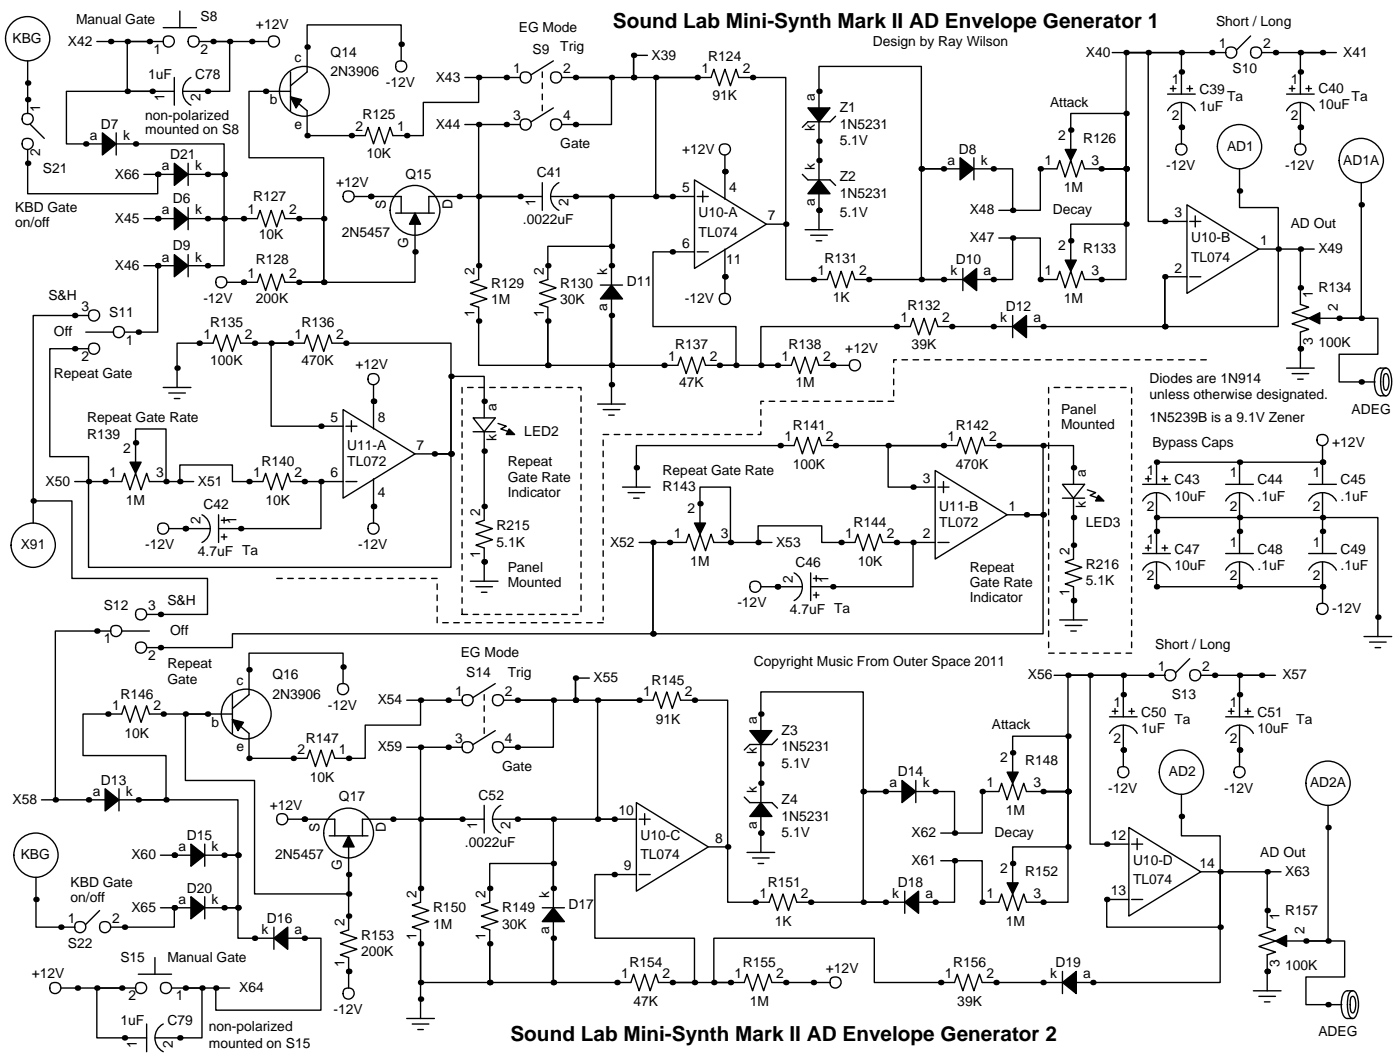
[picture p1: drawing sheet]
<svg xmlns="http://www.w3.org/2000/svg" width="257mm" height="195mm" viewBox="0 0 257 195" stroke-linecap="round" stroke-linejoin="round" font-family="sans-serif">
<defs><g id="words">
<g font-size="3.8">
<text x="112.5" y="5.1">Sound Lab Mini-Synth Mark II AD Envelope Generator 1</text>
<text x="93.7" y="191">Sound Lab Mini-Synth Mark II AD Envelope Generator 2</text>
</g>
<g font-size="2.5">
<text x="14" y="4.3">Manual Gate</text>
<text x="36.8" y="3.8">S8</text>
<text x="47" y="5.3">+12V</text>
<text x="95.2" y="5.8">EG Mode</text>
<text x="223.3" y="4.8">Short / Long</text>
<text x="2.3" y="7.9">KBG</text>
<text x="12.4" y="8.4">X42</text>
<text x="28.2" y="9.9">1</text>
<text x="36.8" y="9.9">2</text>
<text x="54.1" y="11.4">c</text>
<text x="60.7" y="10.4">Q14</text>
<text x="97.8" y="9.9">S9</text>
<text x="102.9" y="9.4">Trig</text>
<text x="119.6" y="10.9">X39</text>
<text x="130" y="11.2">R124</text>
<text x="160.3" y="8.4">Design by Ray Wilson</text>
<text x="199.4" y="10.4">X40</text>
<text x="223.8" y="8.9">1</text>
<text x="231.9" y="8.9">2</text>
<text x="246.6" y="10.4">X41</text>
<text x="27.2" y="14.5">1uF</text>
<text x="35.8" y="14.5">C78</text>
<text x="60.7" y="14">2N3906</text>
<text x="70.9" y="16">-12V</text>
<text x="80" y="15">X43</text>
<text x="94.2" y="13.5">1</text>
<text x="103.4" y="13.5">2</text>
<text x="128.8" y="13.5">1</text>
<text x="136.4" y="13.5">2</text>
<text x="215.1" y="15.5">1</text>
<text x="220.2" y="17.3">C39</text>
<text x="226.3" y="13.5">S10</text>
<text x="237" y="15.5">1</text>
<text x="242.1" y="17">C40</text>
<text x="7.4" y="20.6" transform="rotate(-90 7.4 20.6)">1</text>
<text x="18.5" y="23.6">D7</text>
<text x="26.7" y="22.1">non-polarized</text>
<text x="30.2" y="18.5" transform="rotate(-90 30.2 18.5)">1</text>
<text x="36.8" y="18.5" transform="rotate(-90 36.8 18.5)">2</text>
<text x="49.5" y="19.1">b</text>
<text x="54.1" y="23.6">e</text>
<text x="66.5" y="21.8">R125</text>
<text x="80" y="23.6">X44</text>
<text x="94.2" y="22.1">3</text>
<text x="103.4" y="22.1">4</text>
<text x="130.8" y="18.3">91K</text>
<text x="149.6" y="18.5" transform="rotate(-90 149.6 18.5)">a</text>
<text x="154.2" y="20.6">Z1</text>
<text x="154.2" y="23.6">1N5231</text>
<text x="192.8" y="19.6">Attack</text>
<text x="215.1" y="22.1">2</text>
<text x="220.2" y="20.3">1uF</text>
<text x="225.3" y="18.5">Ta</text>
<text x="237" y="22.1">2</text>
<text x="242.1" y="20.1">10uF</text>
<text x="248.2" y="18.5">Ta</text>
<text x="7.4" y="28.7" transform="rotate(-90 7.4 28.7)">2</text>
<text x="16.5" y="25.7">a</text>
<text x="22.6" y="25.7">k</text>
<text x="26.7" y="24.6">mounted on S8</text>
<text x="31.2" y="29.2">D21</text>
<text x="65.3" y="24.1">2</text>
<text x="67.3" y="29">10K</text>
<text x="72.9" y="24.1">1</text>
<text x="102.9" y="27.2">Gate</text>
<text x="125.2" y="28.2">+12V</text>
<text x="149.6" y="24.1" transform="rotate(-90 149.6 24.1)">k</text>
<text x="154.2" y="26.7">5.1V</text>
<text x="176" y="28.2">D8</text>
<text x="194.3" y="25.7">2</text>
<text x="198.9" y="26.2">R126</text>
<text x="225.3" y="27.7">AD1</text>
<text x="7.9" y="31.7">S21</text>
<text x="21.1" y="32.8">X66</text>
<text x="29.7" y="31.2">a</text>
<text x="35.8" y="31.2">k</text>
<text x="61.7" y="34.3">+12V</text>
<text x="74.4" y="32.8">Q15</text>
<text x="98.6" y="32.5">C41</text>
<text x="125.2" y="35.3">5</text>
<text x="133.9" y="35.3">4</text>
<text x="149.6" y="31.2" transform="rotate(-90 149.6 31.2)">k</text>
<text x="154.2" y="33.3">Z2</text>
<text x="174" y="30.2">a</text>
<text x="180.1" y="30.2">k</text>
<text x="191.8" y="30.2">1</text>
<text x="195.3" y="35.3">1M</text>
<text x="200.4" y="30.2">3</text>
<text x="214.1" y="31.2">-12V</text>
<text x="236" y="31.2">-12V</text>
<text x="246.6" y="30.2">AD1A</text>
<text x="2.8" y="38.9">KBD Gate</text>
<text x="2.8" y="41.7">on/off</text>
<text x="21.1" y="40.9">X45</text>
<text x="29.7" y="39.4">a</text>
<text x="31.7" y="37.3">D6</text>
<text x="35.8" y="39.4">k</text>
<text x="45.5" y="39.4">1</text>
<text x="46.5" y="36.8">R127</text>
<text x="53.1" y="39.4">2</text>
<text x="70.9" y="38.4" transform="rotate(-90 70.9 38.4)">S</text>
<text x="83.1" y="38.4" transform="rotate(-90 83.1 38.4)">D</text>
<text x="96" y="41.1">.0022uF</text>
<text x="98.3" y="37.8" transform="rotate(-90 98.3 37.8)">1</text>
<text x="104.4" y="37.8" transform="rotate(-90 104.4 37.8)">2</text>
<text x="128.3" y="39.9">U10-A</text>
<text x="141" y="40.4">7</text>
<text x="149.6" y="37.8" transform="rotate(-90 149.6 37.8)">a</text>
<text x="154.2" y="36.3">1N5231</text>
<text x="154.2" y="39.9">5.1V</text>
<text x="178.1" y="39.4">X48</text>
<text x="193.3" y="39.4">Decay</text>
<text x="215.6" y="39.9">3</text>
<text x="237" y="41.9">AD Out</text>
<text x="31.7" y="46">D9</text>
<text x="47.5" y="43.9">10K</text>
<text x="62.7" y="43.4">2N5457</text>
<text x="74.9" y="45.5" transform="rotate(-90 74.9 45.5)">G</text>
<text x="125.2" y="45.5">6</text>
<text x="128.3" y="43.4">TL074</text>
<text x="178.1" y="44.5">X47</text>
<text x="194.3" y="46">2</text>
<text x="198.9" y="46.5">R133</text>
<text x="218.7" y="44.5">U10-B</text>
<text x="231.4" y="45">1</text>
<text x="242.1" y="46.5">X49</text>
<text x="21.1" y="49.5">X46</text>
<text x="29.7" y="48">a</text>
<text x="35.8" y="48">k</text>
<text x="45.5" y="51.1">1</text>
<text x="47" y="48.5">R128</text>
<text x="53.1" y="51.1">2</text>
<text x="87.1" y="50.5" transform="rotate(-90 87.1 50.5)">2</text>
<text x="90.2" y="52.8">R129</text>
<text x="99.8" y="50.5" transform="rotate(-90 99.8 50.5)">2</text>
<text x="102.9" y="52.8">R130</text>
<text x="111.5" y="50.5" transform="rotate(-90 111.5 50.5)">k</text>
<text x="115.1" y="52.6">D11</text>
<text x="133.3" y="48.5">11</text>
<text x="150.1" y="50.5">1</text>
<text x="151.4" y="48.3">R131</text>
<text x="157.7" y="50.5">2</text>
<text x="174.5" y="50.5">k</text>
<text x="175.5" y="48.5">D10</text>
<text x="180.6" y="50.5">a</text>
<text x="191.8" y="50.5">1</text>
<text x="200.4" y="50.5">3</text>
<text x="215.6" y="50">2</text>
<text x="218.7" y="48">TL074</text>
<text x="242.1" y="53.6">R134</text>
<text x="8.9" y="55.1">S&amp;H</text>
<text x="15" y="57.1">3</text>
<text x="20.1" y="58.2">S11</text>
<text x="37.3" y="55.6">-12V</text>
<text x="38.6" y="59.9">R135</text>
<text x="47" y="55.6">200K</text>
<text x="55.4" y="59.9">R136</text>
<text x="87.1" y="58.2" transform="rotate(-90 87.1 58.2)">1</text>
<text x="90.2" y="55.9">1M</text>
<text x="99.8" y="58.2" transform="rotate(-90 99.8 58.2)">1</text>
<text x="102.9" y="55.9">30K</text>
<text x="111.5" y="57.1" transform="rotate(-90 111.5 57.1)">a</text>
<text x="125.7" y="55.6">-12V</text>
<text x="152.9" y="55.4">1K</text>
<text x="165.4" y="59.2">1</text>
<text x="166.6" y="56.9">R132</text>
<text x="173" y="59.2">2</text>
<text x="183.6" y="59.2">k</text>
<text x="184.7" y="57.1">D12</text>
<text x="189.7" y="59.2">a</text>
<text x="195.3" y="55.6">1M</text>
<text x="241" y="54.6" transform="rotate(-90 241 54.6)">1</text>
<text x="245.6" y="57.1" transform="rotate(-90 245.6 57.1)">2</text>
<text x="9.9" y="61.7">Off</text>
<text x="23.1" y="63.2">1</text>
<text x="37.3" y="62.2">1</text>
<text x="45" y="62.2">2</text>
<text x="54.1" y="62.2">1</text>
<text x="61.7" y="62.2">2</text>
<text x="124" y="64">R137</text>
<text x="144.8" y="64">R138</text>
<text x="155.2" y="64.8">+12V</text>
<text x="167.4" y="64">39K</text>
<text x="241" y="63.2" transform="rotate(-90 241 63.2)">3</text>
<text x="242.1" y="63.8">100K</text>
<text x="9.9" y="69.3">Repeat Gate</text>
<text x="15" y="66.3">2</text>
<text x="38.6" y="67.1">100K</text>
<text x="55.4" y="67.1">470K</text>
<text x="65.3" y="67.8">+12V</text>
<text x="122.7" y="66.3">1</text>
<text x="124.7" y="71.1">47K</text>
<text x="130.3" y="66.3">2</text>
<text x="143.5" y="66.3">1</text>
<text x="146.1" y="71.1">1M</text>
<text x="151.1" y="66.3">2</text>
<text x="211.1" y="70.4">Diodes are 1N914</text>
<text x="16" y="77.5">Repeat Gate Rate</text>
<text x="60.7" y="77.5">5</text>
<text x="69.3" y="77.5">8</text>
<text x="91.2" y="75.4" transform="rotate(-90 91.2 75.4)">a</text>
<text x="194.8" y="75.9">Panel</text>
<text x="211.1" y="77.5">1N5239B is a 9.1V Zener</text>
<text x="211.1" y="73.2">unless otherwise designated.</text>
<text x="248.2" y="75.9">ADEG</text>
<text x="16" y="80.5">R139</text>
<text x="22.6" y="83.1">2</text>
<text x="63.8" y="82.6">U11-A</text>
<text x="76.5" y="82.6">7</text>
<text x="91.2" y="81" transform="rotate(-90 91.2 81)">k</text>
<text x="96.3" y="80">LED2</text>
<text x="144" y="81">1</text>
<text x="145.5" y="79">R141</text>
<text x="151.6" y="81">2</text>
<text x="174" y="81">1</text>
<text x="175.5" y="79">R142</text>
<text x="181.6" y="81">2</text>
<text x="194.8" y="78.7">Mounted</text>
<text x="211.6" y="82">Bypass Caps</text>
<text x="244.6" y="82">+12V</text>
<text x="8.4" y="89.2">X50</text>
<text x="20.1" y="87.6">1</text>
<text x="28.7" y="87.6">3</text>
<text x="36.3" y="89.2">X51</text>
<text x="46.5" y="87.6">1</text>
<text x="48" y="85.6">R140</text>
<text x="54.1" y="87.6">2</text>
<text x="60.7" y="87.6">6</text>
<text x="63.8" y="85.6">TL072</text>
<text x="93.2" y="85.6">Repeat</text>
<text x="93.2" y="88.4">Gate Rate</text>
<text x="121.7" y="87.1">Repeat Gate Rate</text>
<text x="145.5" y="86.1">100K</text>
<text x="169.4" y="88.6">3</text>
<text x="175.5" y="86.1">470K</text>
<text x="199.4" y="87.6" transform="rotate(-90 199.4 87.6)">a</text>
<text x="210.6" y="87.1">1</text>
<text x="215.6" y="88.9">C43</text>
<text x="225.8" y="87.6">1</text>
<text x="230.9" y="88.9">C44</text>
<text x="241" y="87.6">1</text>
<text x="246.1" y="88.9">C45</text>
<text x="23.1" y="92.7">1M</text>
<text x="37.3" y="93.5">C42</text>
<text x="48.8" y="92.7">10K</text>
<text x="69.3" y="91.2">4</text>
<text x="88.1" y="94.7" transform="rotate(-90 88.1 94.7)">2</text>
<text x="93.2" y="91.2">Indicator</text>
<text x="121.7" y="90.2">R143</text>
<text x="126.2" y="94.2">2</text>
<text x="172.5" y="93.7">U11-B</text>
<text x="185.2" y="93.7">1</text>
<text x="199.4" y="93.2" transform="rotate(-90 199.4 93.2)">k</text>
<text x="210.6" y="93.7">2</text>
<text x="215.6" y="91.9">10uF</text>
<text x="225.8" y="93.7">2</text>
<text x="230.9" y="91.9">.1uF</text>
<text x="241" y="93.7">2</text>
<text x="246.1" y="91.9">.1uF</text>
<text x="3.8" y="100.8">X91</text>
<text x="26.7" y="100.8">-12V</text>
<text x="36.8" y="96.3" transform="rotate(-90 36.8 96.3)">2</text>
<text x="43.4" y="96.3" transform="rotate(-90 43.4 96.3)">1</text>
<text x="65.8" y="100.8">-12V</text>
<text x="91.2" y="97.3">R215</text>
<text x="91.2" y="100.3">5.1K</text>
<text x="112" y="100.3">X52</text>
<text x="123.7" y="98.8">1</text>
<text x="132.3" y="98.8">3</text>
<text x="142.5" y="100.3">X53</text>
<text x="155.2" y="98.8">1</text>
<text x="156.7" y="96.8">R144</text>
<text x="162.8" y="98.8">2</text>
<text x="169.4" y="98.8">2</text>
<text x="172.5" y="96.8">TL072</text>
<text x="196.3" y="101.9" transform="rotate(-90 196.3 101.9)">2</text>
<text x="199.4" y="96.8">LED3</text>
<text x="210.6" y="99.8">1</text>
<text x="215.6" y="101.6">C47</text>
<text x="225.8" y="100.3">1</text>
<text x="230.9" y="101.6">C48</text>
<text x="241" y="100.3">1</text>
<text x="246.1" y="101.6">C49</text>
<text x="36.3" y="102.1">4.7uF Ta</text>
<text x="88.1" y="102.4" transform="rotate(-90 88.1 102.4)">1</text>
<text x="93.2" y="104.9">Panel</text>
<text x="93.2" y="107.7">Mounted</text>
<text x="126.7" y="103.9">1M</text>
<text x="145.5" y="106.9" transform="rotate(-90 145.5 106.9)">2</text>
<text x="146.1" y="104.1">C46</text>
<text x="152.1" y="106.9" transform="rotate(-90 152.1 106.9)">1</text>
<text x="157.5" y="103.9">10K</text>
<text x="178.1" y="104.9">Repeat</text>
<text x="178.1" y="107.7">Gate Rate</text>
<text x="199.4" y="104.4">R216</text>
<text x="199.4" y="107.4">5.1K</text>
<text x="210.6" y="106.4">2</text>
<text x="215.6" y="104.6">10uF</text>
<text x="225.8" y="106.4">2</text>
<text x="230.9" y="104.6">.1uF</text>
<text x="241" y="106.4">2</text>
<text x="246.1" y="104.6">.1uF</text>
<text x="19.1" y="112">S12</text>
<text x="27.2" y="112">3</text>
<text x="30.7" y="111">S&amp;H</text>
<text x="135.4" y="111.5">-12V</text>
<text x="145" y="112.8">4.7uF Ta</text>
<text x="178.1" y="110.5">Indicator</text>
<text x="196.3" y="109.5" transform="rotate(-90 196.3 109.5)">1</text>
<text x="244.6" y="112.5">-12V</text>
<text x="19.1" y="118.1">1</text>
<text x="31.2" y="116.6">Off</text>
<text x="212.1" y="119.1">Short / Long</text>
<text x="27.2" y="121.2">2</text>
<text x="30.7" y="122.7">Repeat</text>
<text x="30.7" y="125.5">Gate</text>
<text x="43.4" y="125.7">c</text>
<text x="50" y="124.7">Q16</text>
<text x="84.6" y="120.6">EG Mode</text>
<text x="85.6" y="124.2">S14</text>
<text x="93.2" y="124.2">Trig</text>
<text x="109" y="125.2">X55</text>
<text x="119.6" y="125.7">R145</text>
<text x="138.4" y="122.2">Copyright Music From Outer Space 2011</text>
<text x="188.7" y="124.7">X56</text>
<text x="212.6" y="123.2">1</text>
<text x="220.7" y="123.2">2</text>
<text x="235.5" y="124.7">X57</text>
<text x="20.6" y="130.3">1</text>
<text x="22.1" y="128.3">R146</text>
<text x="28.2" y="130.3">2</text>
<text x="50" y="128.3">2N3906</text>
<text x="60.2" y="130.3">-12V</text>
<text x="69.3" y="129.3">X54</text>
<text x="83.6" y="127.8">1</text>
<text x="92.7" y="127.8">2</text>
<text x="118.1" y="127.8">1</text>
<text x="125.7" y="127.8">2</text>
<text x="204.5" y="129.8">1</text>
<text x="209.5" y="131.6">C50</text>
<text x="215.1" y="128.3">S13</text>
<text x="225.8" y="129.8">1</text>
<text x="230.9" y="131.6">C51</text>
<text x="22.9" y="135.4">10K</text>
<text x="38.9" y="133.3">b</text>
<text x="43.4" y="137.9">e</text>
<text x="56.1" y="136.4">R147</text>
<text x="69.3" y="137.9">X59</text>
<text x="83.6" y="136.4">3</text>
<text x="92.7" y="136.4">4</text>
<text x="120.4" y="132.8">91K</text>
<text x="138.9" y="132.8" transform="rotate(-90 138.9 132.8)">a</text>
<text x="143.5" y="134.9">Z3</text>
<text x="143.5" y="137.9">1N5231</text>
<text x="182.1" y="133.9">Attack</text>
<text x="204.5" y="136.4">2</text>
<text x="209.5" y="134.6">1uF</text>
<text x="215.6" y="132.8">Ta</text>
<text x="225.8" y="136.4">2</text>
<text x="230.9" y="134.6">10uF</text>
<text x="238" y="132.8">Ta</text>
<text x="54.6" y="138.4">2</text>
<text x="56.9" y="143.5">10K</text>
<text x="62.2" y="138.4">1</text>
<text x="92.2" y="141.5">Gate</text>
<text x="138.9" y="138.4" transform="rotate(-90 138.9 138.4)">k</text>
<text x="143.5" y="141">5.1V</text>
<text x="164.8" y="142.5">D14</text>
<text x="183.6" y="140">2</text>
<text x="188.2" y="140.5">R148</text>
<text x="214.6" y="142.5">AD2</text>
<text x="2.3" y="147.6">X58</text>
<text x="17" y="146.1">a</text>
<text x="18.5" y="144">D13</text>
<text x="23.1" y="146.1">k</text>
<text x="49.5" y="148.6">+12V</text>
<text x="62.2" y="147.1">Q17</text>
<text x="87.9" y="146.8">C52</text>
<text x="113.5" y="149.6">10</text>
<text x="138.9" y="145.5" transform="rotate(-90 138.9 145.5)">k</text>
<text x="143.5" y="147.6">Z4</text>
<text x="163.3" y="144.5">a</text>
<text x="169.4" y="144.5">k</text>
<text x="181.1" y="144.5">1</text>
<text x="184.7" y="149.6">1M</text>
<text x="189.7" y="144.5">3</text>
<text x="203.5" y="145.5">-12V</text>
<text x="224.8" y="145.5">-12V</text>
<text x="240.5" y="144.5">AD2A</text>
<text x="34.3" y="154.2">D15</text>
<text x="58.7" y="152.7" transform="rotate(-90 58.7 152.7)">S</text>
<text x="70.9" y="152.7" transform="rotate(-90 70.9 152.7)">D</text>
<text x="85.3" y="155.4">.0022uF</text>
<text x="87.6" y="152.1" transform="rotate(-90 87.6 152.1)">1</text>
<text x="93.7" y="152.1" transform="rotate(-90 93.7 152.1)">2</text>
<text x="117.6" y="154.2">U10-C</text>
<text x="131.3" y="154.7">8</text>
<text x="138.9" y="152.1" transform="rotate(-90 138.9 152.1)">a</text>
<text x="143.5" y="150.6">1N5231</text>
<text x="143.5" y="153.7">5.1V</text>
<text x="167.4" y="153.7">X62</text>
<text x="182.6" y="153.7">Decay</text>
<text x="204" y="154.2">12</text>
<text x="3.8" y="157.7">KBG</text>
<text x="24.1" y="157.7">X60</text>
<text x="32.8" y="156.2">a</text>
<text x="38.9" y="156.2">k</text>
<text x="50.5" y="157.7">2N5457</text>
<text x="62.7" y="159.8" transform="rotate(-90 62.7 159.8)">G</text>
<text x="114.6" y="159.8">9</text>
<text x="117.6" y="157.7">TL074</text>
<text x="167.4" y="158.8">X61</text>
<text x="183.6" y="160.3">2</text>
<text x="188.2" y="160.8">R152</text>
<text x="208" y="158.8">U10-D</text>
<text x="220.2" y="159.3">14</text>
<text x="231.4" y="157.2">AD Out</text>
<text x="236" y="160.8">X63</text>
<text x="13" y="162.8">KBD Gate</text>
<text x="13" y="165.6">on/off</text>
<text x="24.1" y="167.4">X65</text>
<text x="32.8" y="165.9">a</text>
<text x="34.3" y="163.8">D20</text>
<text x="38.9" y="165.9">k</text>
<text x="76.5" y="164.8" transform="rotate(-90 76.5 164.8)">2</text>
<text x="79.5" y="167.4">R150</text>
<text x="89.2" y="164.8" transform="rotate(-90 89.2 164.8)">2</text>
<text x="92.2" y="167.4">R149</text>
<text x="100.8" y="164.8" transform="rotate(-90 100.8 164.8)">k</text>
<text x="104.4" y="166.9">D17</text>
<text x="139.4" y="164.8">1</text>
<text x="141" y="162.8">R151</text>
<text x="147.1" y="164.8">2</text>
<text x="163.8" y="164.8">k</text>
<text x="164.8" y="162.8">D18</text>
<text x="169.9" y="164.8">a</text>
<text x="181.1" y="164.8">1</text>
<text x="189.7" y="164.8">3</text>
<text x="204" y="164.3">13</text>
<text x="208" y="162.3">TL074</text>
<text x="236" y="167.9">R157</text>
<text x="12.4" y="169.4">1</text>
<text x="12.4" y="174">S22</text>
<text x="20.6" y="169.4">2</text>
<text x="48" y="171.5">k</text>
<text x="49" y="169.4">D16</text>
<text x="54.1" y="171.5">a</text>
<text x="63.2" y="169.9" transform="rotate(-90 63.2 169.9)">2</text>
<text x="66.3" y="172.5">R153</text>
<text x="76.5" y="172.5" transform="rotate(-90 76.5 172.5)">1</text>
<text x="79.5" y="170.4">1M</text>
<text x="89.2" y="172.5" transform="rotate(-90 89.2 172.5)">1</text>
<text x="92.2" y="170.4">30K</text>
<text x="100.8" y="171.5" transform="rotate(-90 100.8 171.5)">a</text>
<text x="142.2" y="169.9">1K</text>
<text x="184.7" y="169.9">1M</text>
<text x="234.9" y="168.9" transform="rotate(-90 234.9 168.9)">1</text>
<text x="239.5" y="171.5" transform="rotate(-90 239.5 171.5)">2</text>
<text x="5.8" y="179.6">+12V</text>
<text x="22.1" y="176.5">S15</text>
<text x="30.7" y="176.5">Manual Gate</text>
<text x="63.2" y="177.5" transform="rotate(-90 63.2 177.5)">1</text>
<text x="66.3" y="175.5">200K</text>
<text x="114" y="179.6">1</text>
<text x="115.6" y="177.5">R154</text>
<text x="121.7" y="179.6">2</text>
<text x="134.9" y="179.6">1</text>
<text x="136.4" y="177.5">R155</text>
<text x="142.5" y="179.6">2</text>
<text x="151.6" y="178.6">+12V</text>
<text x="173.5" y="179.6">1</text>
<text x="175" y="177.5">R156</text>
<text x="181.1" y="179.6">2</text>
<text x="192.8" y="179.6">k</text>
<text x="193.8" y="177.5">D19</text>
<text x="198.9" y="179.6">a</text>
<text x="234.9" y="177.5" transform="rotate(-90 234.9 177.5)">3</text>
<text x="236" y="178.1">100K</text>
<text x="23.6" y="183.6">2</text>
<text x="32.3" y="183.6">1</text>
<text x="43.9" y="182.1">X64</text>
<text x="116.3" y="184.7">47K</text>
<text x="137.7" y="184.7">1M</text>
<text x="175.8" y="184.7">39K</text>
<text x="22.1" y="188.2">1uF</text>
<text x="30.7" y="188.2">C79</text>
<text x="38.4" y="189.2">non-polarized</text>
<text x="61.2" y="186.2">-12V</text>
<text x="242.1" y="190.2">ADEG</text>
<text x="25.1" y="192.3" transform="rotate(-90 25.1 192.3)">1</text>
<text x="31.7" y="192.3" transform="rotate(-90 31.7 192.3)">2</text>
<text x="38.4" y="192.3">mounted on S15</text>
</g>
</g></defs>
<g fill="none" stroke="#000" stroke-width=".25">
<path d="M5.1 11.2v9.6M17.8 7.6h12.2M27.4 7.6h-4v9.2h4.5M27.9 16.8h-15.7v9.6h6.6M27.9 16.8h4.1M30 5.1h6.1M32 14.2v5.1M33 2v3.1M35.1 14.2a2.88 2.88 0 0 0 0 5.1M36.6 7.6h12.7M39.1 7.6h3.1v9.2h-8.7M52.9 13.3a4.5 4.5 0 0 1 7.2 1.9 4.5 4.5 0 0 1-4.3 6.1 4.5 4.5 0 0 1-4.2-6.1l.3-.8z"/>
<path d="M53.3 16.8h-7.6v12.2h13.7v22.8h-4.5M53.3 13.2v7.1M73.7 11.2v-6.6h-17.3v8.6l-3.1 2.5M85.3 14.2h10.2M87.9 14.2v4.6h-10.2v6.1h-5.6l-.5-1.5-1 3-1-3-1 3-1-3-.5 1.5h-10.7v-4.6l-3.1-2.5M101.6 19.8l-4.1 2.6M101.6 11.2l-4.1 2.5M103.1 14.2h2.6M105.7 14.2h6.6v8.7h-9.2M116.3 10.2v4h-10.6M116.3 10.2v4h11.7M116.3 10.2h2.6"/>
<path d="M128 14.2h2.6l.5-1.5 1 3 1-3 1 3 1-3 .5 1.5h8.7v26.9M128 14.2h-7.6v21.9h3M150.4 19.8v-7.6h18.8v18.8h4M204.2 9.7h20.8M206.8 9.7v21.3h-4.6M206.8 9.7h10.1v7.6M206.8 9.7h4v30.9h7.1M214.4 17.3h5.1M214.9 16.3h1M215.4 15.7v1.1M216.9 18.8v7.6M217.9 16.3h1"/>
<path d="M218.4 15.7v1.1M229.6 6.6l-2.5 2.5M231.6 9.7h13.8M236.2 17.3h5.1M236.7 16.3h1M237.2 15.7v1.1M238.8 18.8v7.6M239.8 16.3h1M240.3 15.7v1.1M242.8 9.7h-4v7.6M5.1 27.4v8.2h23.9v-3.6M5.6 22.9l2.5 2.5"/>
<path d="M21.3 26.4h19.8v5.6h-3M21.3 24.4v4M26.4 32h5.6M34.5 30v4M34.5 38.1v4.1M34.5 32h3.6M38.1 32h3v8.1h-3h3v8.7h-6.6M65 36.1h8.7v3M72.6 39.1h7.2M73.2 35.1a4.5 4.5 0 0 1 7.2 1.9 4.5 4.5 0 0 1-4.3 6.1 4.5 4.5 0 0 1-4.2-6.1l.3-.7zM76.2 39.1v12.7h-21.3M85.3 22.9h10.2"/>
<path d="M87.9 22.9v28.4l-1.5 .5 3 1-3 1 3 1.1-3 1 1.5 .5v10.7h12.7v-8.2M95.5 36.1h-7.6v12.7M99.6 36.1h-20.9v3M99.6 33.5v5.1M101.1 36.1h26.4M102.6 33.5a2.88 2.88 0 0 0 0 5.1M105.7 36.1h6.6v12.7M127.5 33l13.2 8.1-13.2 8.2zM128 36.1h2M129 35.1v2M133.1 28.4v8.2M147.3 32l1 1h4.1l1 1"/>
<path d="M150.4 22.4v10.6M150.4 35.6v6.6M153.4 21.3l-1 1.1h-4.1l-1 1M173.2 31h-4v20.3h4M173.2 31h3.1M178.8 31h7.1v7.6M178.8 29v4M183.4 38.6h2.5M196.6 27.4v-6.6h10.2v10.2h-4.6M202.2 31h4.6v20.3h-7.7l-.5-1.5-1 3-1-3-1 3-1-3-.5 1.5h-3.1v-7.6h-5.1M202.2 31h4.6v10.1h-10.2v6.7M202.2 31h-3.1l-.5-1.5-1 3-1-3-1 3-1-3-.5 1.5h-3.1v7.6h-5.1"/>
<path d="M214.4 20.3a2.88 2.88 0 0 1 5.1 0M217.9 37.6l13.2 8.1-13.2 8.1zM219.5 39.6v2.1M227.6 31v7.1h7.1v21.8h-20.8v-9.1M236.2 20.3a2.88 2.88 0 0 1 5.1 0M249.9 33.5v24.9h-4M16.3 57.9h-10.2v34M26.4 40.1h5.6M26.4 48.8h5.6M29 48.8v12.2h-6.1M34.5 40.1h12.7l.6-1.5 1 3.1 1-3.1 1 3.1 1-3.1 .5 1.5h7.1v11.7h-4.5M34.5 46.7v4.1"/>
<path d="M41.7 51.8h5.5l.6-1.5 1 3 1-3 1 3 1-3 .5 1.5h2.6M100.6 58.9v8.2h11.7v-9.2v9.2h12.2l.5-1.6 1 3.1 1-3.1 1 3.1 1-3.1 .5 1.6h15.8l.5-1.6 1 3.1 1-3.1 1 3.1 1.1-3.1 .5 1.6h5.6M110.2 52.3h4.1M112.3 48.8v-3.6h-11.7v6.1l-1.5 .5 3 1-3 1 3 1.1-3 1 1.5 .5v2.5M112.3 48.8v3.5M112.3 54.9v19.3M127.5 46.2h-7.6v13.7h15.2v7.2h-3M128 46.2h2M133.1 45.7v8.1M140.7 41.1h3.6M144.3 41.1v10.2h7.6l.5-1.5 1 3 1-3 1 3 1.1-3 .5 1.5h19.8M147.8 42.2h5.1"/>
<path d="M148.8 43.2h3.1M149.9 44.2h1M176.8 49.3v4M183.4 43.7h2.5M185.9 43.7v7.6h-6.6M185.9 59.9h-13.7l-.5-1.5-1 3.1-1-3.1-1 3.1-1.1-3.1-.5 1.5h-27.4v7.2h3M185.9 57.9v4.1M213.9 50.8v9.1h-25.4M213.9 50.8h4M218.4 50.8h2.1M218.4 40.6h2.1M231.1 45.7h10.2"/>
<path d="M238.8 45.7v10.2l1.5 .5-3.1 1 3.1 1-3.1 1 3.1 1.1-1.5 .5v6.6M242.3 58.4h3.6M245.9 58.4h7.1v6.6h-7.1v5.1h6.6M15.7 61h5.1M16.3 64h-7.2v19.8h7.2v20.3h66.5v-20.8h-3M30 71.1h5.1M31 72.1h3M32 73.2h1M32.5 71.1v-8.1h6.6l.5-1.5 1 3 1.1-3 1 3 1-3 .5 1.5h11.7l.5-1.5 1 3 1-3 1 3 1.1-3 .5 1.5h21.8v20.3h-3M53.3 63h-3.5v15.2h13.2M63 75.2l13.2 8.1-13.2 8.1zM63.5 78.2h2"/>
<path d="M64.5 77.2v2M68.6 70.6v8.1M86.9 76.7h4l-2 2.5zM86.9 79.2h4M88.9 76.7v-7.6h-6.1v14.2h-3M88.9 79.2v16.3l-1.5 .5 3 1-3 1 3 1.1-3 1 1.5 .5v6.1M91.4 77.7l1.6 .5-1.1 .5 1.6 .5M109.7 74.2h5.1M110.7 75.2h3.1M111.8 76.2h1M236.2 67.6h5.1M237.2 68.6h3.1"/>
<path d="M238.3 69.6h1M253.9 67.9a.62 .62 0 0 1 1.1 0 4.6 4.6 0 0 1-.2 4.6l-.3 .1a1.27 1.27 0 0 1-.9-1.3l-.1-1.2a4.1 4.1 0 0 1 .4-2.2zM254.3 68.6h.2a1.86 1.86 0 0 1 .5 2 1.25 1.25 0 0 1-.5 1 .86 .86 0 0 1-.5-1v-.5a1.89 1.89 0 0 1 .3-1.5zM254.5 67.6h-1a1.95 1.95 0 0 0-1.1 2.1 3.8 3.8 0 0 0 .6 2.8l.5 .1h1M6.1 91.9h7.1v14.3h24.9v6.6h-11.2M6.1 91.9v4.1M13.7 88.4h8.7l.5-1.5 1 3 1-3 1 3 1-3 .5 1.5h8.2M24.9 84.8v-6.1h5.6v9.7M31 97h7.6M33 88.4v-3.1h9.7v3.1h5.6l.5-1.5 1 3 1-3 1 3 1-3 .5 1.5h9.7M37.1 94.5a2.88 2.88 0 0 1 0 5.1M40.1 94.5v5.1"/>
<path d="M40.6 95.5h1.1M40.6 98.6h1.1M41.1 95v1M41.1 98v1.1M58.9 88.4v8.6h-18.8M63.5 88.4h2M68.6 87.9v8.1M76.2 83.3h3.6M114.3 89.4h5.1M115.3 90.4h3.1M116.3 91.4h1M117.3 99.6h8.7l.5-1.6 1 3.1 1-3.1 1 3.1 1.1-3.1 .5 1.6h10.6"/>
<path d="M128.5 96v-6.6h5.6v10.2M139.2 99.6v-3.1h11.7v3.1h6.1l.5-1.6 1 3.1 1-3.1 1 3.1 1-3.1 .6 1.6h9.6M167.6 99.6v8.1h-18.8M171.7 86.4l13.2 8.1-13.2 8.1zM172.2 99.6h2M172.2 89.4h2M173.2 81.8h-10.1v7.6h8.6M173.2 88.4v2M183.4 81.8h-2.6l-.5-1.5-1 3-1-3-1 3-1-3-.5 1.5h-24.9l-.5-1.5-1 3-1.1-3-1 3-1-3-.5 1.5h-29v7.6M183.4 81.8h8.1v12.7h-3M183.4 81.8h13.7v7.1M184.9 94.5h3.6"/>
<path d="M188.5 94.5h3v21.8h-71.6v-16.7v16.7h-77.2v2.6h-15.8M195.1 88.9h4l-2 2.5zM195.1 91.4h4M197.1 91.4v11.2l-1.5 .5 3 1-3 1.1 3 1-3 1 1.5 .5v6.1M199.6 89.9l1.6 .5-1 .5 1.5 .5M209.8 91.9a2.88 2.88 0 0 1 5.1 0M209.8 88.9h5.1M210.3 87.9h1M210.8 87.4v1M212.3 95h40.7v21.8M212.3 90.4v11.2M213.4 87.9h1"/>
<path d="M213.9 87.4v1M225 91.9a2.88 2.88 0 0 1 5.1 0M225 88.9h5.1M227.6 84.8v4.1M227.6 90.4v11.2M240.3 91.9a2.88 2.88 0 0 1 5.1 0M240.3 88.9h5.1M242.8 81.8v7.1M242.8 90.4v11.2M242.8 84.8h-30.5v4.1M20.3 115.8h-10.1v31M22.4 115.8h5"/>
<path d="M86.4 106.7h5M87.4 107.7h3M88.4 108.7h1M139.7 107.7h7.6M145.8 105.2a2.88 2.88 0 0 1 0 5M148.8 105.2v5M149.4 106.2h1M149.4 109.2h1M149.9 105.7v1M149.9 108.7v1M194.6 113.8h5M195.6 114.8h3"/>
<path d="M196.6 115.8h1M209.8 104.6a2.88 2.88 0 0 1 5.1 0M209.8 101.6h5.1M210.3 100.6h1M210.8 100.1v1M212.3 103.1v4.6h30.5M213.4 100.6h1M213.9 100.1v1M225 104.6a2.88 2.88 0 0 1 5.1 0M225 101.6h5.1M227.6 103.1v4.6M240.3 104.6a2.88 2.88 0 0 1 5.1 0"/>
<path d="M240.3 101.6h5.1M242.8 103.1v7.6M250.4 116.8h5.1M251.5 117.9h3M252.5 118.9h1M38.1 131.1h-4.1v12.2h12.7v20.8h17.3v-3.6M41.7 128.1a4.6 4.6 0 0 1 7.4 .7 4.6 4.6 0 0 1-3.1 6.8 4.6 4.6 0 0 1-4.7-2.3 4.6 4.6 0 0 1 .4-5.2zM42.7 131.1h-15.3l-.5-1.6-1 3.1-1-3.1-1 3.1-1-3.1-.5 1.6h-7.2v7.6h15.3v8.1h-5.1M42.7 127.5v7.1M63 125.5v-5.6h-17.3v7.6l-3 2.5M74.7 137.2h10.1M74.7 128.5h10.1"/>
<path d="M77.2 137.2v28.4l-1.5 .5 3 1-3 1 3 1.1-3 1 1.5 .5v16.2M77.2 128.5v4.6h-10.1v6.1h-5.6l-.5-1.5-1.1 3-1-3-1 3-1-3-.5 1.5h-10.7v-4.6l-3-2.5M90.9 134.1l-4 2.6M90.9 125.5l-4 2.5M92.5 128.5h2.5M95 128.5h6.6v8.7h-9.1M105.7 124.5v4h-10.7M105.7 124.5v4h11.6M105.7 124.5h2.5M117.3 128.5h2.6l.5-1.5 1 3 1-3 1 3 1.1-3 .5 1.5h8.6v26.9M117.3 128.5h-7.6v21.9h3.1M139.7 134.1v-7.1h18.8v18.3h4.1"/>
<path d="M139.7 136.7v10.6M142.7 135.6l-1 1.1h-4l-1 1M193.5 124h20.4M196.1 124v21.3h-4.6M196.1 124h10.1v7.6M196.1 124h4.1v30.9h7.1M203.7 134.6a2.88 2.88 0 0 1 5.1 0M203.7 131.6h5.1M204.2 130.6h1M204.7 130v1.1M206.2 133.1v7.6M207.3 130.6h1"/>
<path d="M207.8 130v1.1M218.4 120.9l-2.5 2.5M220.5 124h13.7M225 134.6a2.88 2.88 0 0 1 5.1 0M225 131.6h5.1M225.6 130.6h1M226.1 130v1.1M227.6 133.1v7.6M228.6 130.6h1M229.1 130v1.1M231.6 124h-4v7.6M7.6 146.8h11.7"/>
<path d="M21.8 144.8v4M21.8 146.8h3.6M25.4 146.8h18.3v10.2h-2.6M29.5 157h5.6M37.6 157h3.5M37.6 154.9v4.1M41.1 157h2.6v9.6h-2.6M52.8 150.4h8.7v3M60.5 153.4h7.1M60.5 150a4.6 4.6 0 0 1 7.4 .6 4.6 4.6 0 0 1-3.1 6.8 4.6 4.6 0 0 1-4.7-2.3 4.6 4.6 0 0 1 .4-5.1zM64 153.4v17.3l-1.5 .5 3 1-3 1 3 1-3 1.1 1.5 .5v5.6M84.8 150.4h-7.6v12.7"/>
<path d="M88.9 147.8v5.1M88.9 150.4h-22.4v3M90.4 150.4h26.4M91.9 147.8a2.88 2.88 0 0 0 0 5.1M95 150.4h6.6v12.7M116.8 147.3l13.2 8.1-13.2 8.2zM117.3 150.4h2.1M118.4 149.4v2M130 155.4h3.6M133.6 155.4v10.2h7.6l.5-1.5 1 3 1.1-3 1 3 1-3 .5 1.5h19.8M136.7 146.3l1 1h4l1 1M137.2 156.5h5"/>
<path d="M138.2 157.5h3M139.2 158.5h1M139.7 149.9v6.6M162.6 145.3h-4.1v20.3h4.1M162.6 145.3h3M168.1 145.3h7.2v7.6M168.1 143.3v4M172.7 158h2.6M172.7 152.9h2.6M175.3 158v7.6h-6.6M185.9 141.7v-6.6h10.2v10.2h-4.6M191.5 145.3h4.6v20.3h-7.6l-.5-1.5-1.1 3-1-3-1 3-1-3-.5 1.5h-3.1v-7.6h-5"/>
<path d="M191.5 145.3h4.6v10.1h-10.2v6.7M191.5 145.3h-3l-.5-1.5-1.1 3-1-3-1 3-1-3-.5 1.5h-3.1v7.6h-5M207.3 151.9l13.2 8.1-13.2 8.1zM207.8 154.9h2M208.8 153.9v2.1M216.9 145.8v7.6h7.1v6.6M243.8 147.8v24.9h-4M6.6 161v9.2h7.1M18.3 167.1l-2.6 2.6M25.4 178.8h6.1M28.4 175.8v3M29.5 166.6h5.6"/>
<path d="M32 166.6v3.6h-11.7M37.6 166.6h3.5M37.6 164.6v4.1M41.1 166.6h2.6v5.6h6.6M50.3 170.2v4M52.8 172.2h6.1v13.2h-19.3v-4M77.2 173.2v7.1h12.7v-7.1M99.6 166.6h4M101.6 163.1v-4.6h-11.7v7.1l-1.5 .5 3 1-3 1 3 1.1-3 1 1.5 .5v2.5M101.6 172.2v8.1h-11.7v-7.1M101.6 172.2v8.1h14.2l.5-1.5 1 3.1 1.1-3.1 1 3.1 1-3.1 .5 1.5h15.8l.5-1.5 1 3.1 1-3.1 1 3.1 1-3.1 .5 1.5h10.7M101.6 163.1v3.5"/>
<path d="M101.6 169.2v3M116.8 160.5h-7.6v11.7h18.3v8.1h-4.1M117.3 160.5h2.1M166.1 163.6v4M195.1 178.3v4.1M207.8 165.1h2M220.5 160h14.7M224 160v10.2h-20.8v-5.1h4.1M224 160v20.3h-26.4M232.7 160v10.2l1.5 .5-3.1 1 3.1 1-3.1 1 3.1 1.1-1.5 .5v6.6M236.2 172.7h3.6M239.8 172.7h7.1v6.6h-7.1v5.1h6.6"/>
<path d="M11.2 181.4h13.7M22.4 181.4h-4.6v9.1h9.1M26.9 188v5M30 188a2.88 2.88 0 0 0 0 5M31.5 181.4h10.7M34 181.4h3.1v9.1h-8.7M74.7 186.9h5.1M75.7 188h3M76.7 189h1M134.1 180.3h-3v-8.1h29.4v8.1h14.8l.5-1.5 1 3.1 1-3.1 1 3.1 1-3.1 .5 1.5h14.8M230.1 181.9h5.1M231.1 182.9h3.1"/>
<path d="M232.2 183.9h1M247.8 182.2a.62 .62 0 0 1 1.1 0 4.6 4.6 0 0 1-.2 4.6l-.3 .1a1.27 1.27 0 0 1-.9-1.3l-.1-1.2a4.1 4.1 0 0 1 .4-2.2zM248.2 182.9h.2a1.86 1.86 0 0 1 .5 2 1.25 1.25 0 0 1-.5 1 .86 .86 0 0 1-.5-1v-.5a1.89 1.89 0 0 1 .3-1.5zM248.4 181.9h-1a1.95 1.95 0 0 0-1.1 2.1 3.8 3.8 0 0 0 .6 2.8l.5 .1h1"/>
<circle cx="5" cy="7.1" r="4"/>
<circle cx="31" cy="7.6" r="1.02"/>
<circle cx="35.6" cy="7.6" r="1.02"/>
<circle cx="50.3" cy="7.6" r="1.02"/>
<circle cx="73.7" cy="12.2" r="1.02"/>
<circle cx="96.5" cy="14.2" r="1.02"/>
<circle cx="102.1" cy="14.2" r="1.02"/>
<circle cx="226.1" cy="9.6" r="1.02"/>
<circle cx="230.6" cy="9.6" r="1.02"/>
<circle cx="5.1" cy="21.8" r="1.02"/>
<circle cx="5.1" cy="26.4" r="1.02"/>
<circle cx="64" cy="36" r="1.02"/>
<circle cx="96.5" cy="22.8" r="1.02"/>
<circle cx="102.1" cy="22.8" r="1.02"/>
<circle cx="133.1" cy="27.4" r="1.02"/>
<circle cx="216.9" cy="27.4" r="1.02"/>
<circle cx="227.5" cy="26.9" r="4"/>
<circle cx="238.8" cy="27.4" r="1.02"/>
<circle cx="249.9" cy="29.4" r="4"/>
<circle cx="17.3" cy="57.9" r="1.02"/>
<circle cx="40.6" cy="51.8" r="1.02"/>
<circle cx="133.1" cy="54.8" r="1.02"/>
<circle cx="17.3" cy="64" r="1.02"/>
<circle cx="21.9" cy="60.9" r="1.02"/>
<circle cx="68.6" cy="69.6" r="1.02"/>
<circle cx="157" cy="67" r="1.02"/>
<circle cx="30" cy="97" r="1.02"/>
<circle cx="68.6" cy="97" r="1.02"/>
<circle cx="242.8" cy="80.7" r="1.02"/>
<circle cx="6.1" cy="100.1" r="4"/>
<circle cx="21.3" cy="115.8" r="1.02"/>
<circle cx="25.9" cy="112.7" r="1.02"/>
<circle cx="25.9" cy="118.8" r="1.02"/>
<circle cx="138.7" cy="107.7" r="1.02"/>
<circle cx="242.8" cy="111.7" r="1.02"/>
<circle cx="63" cy="126.5" r="1.02"/>
<circle cx="85.9" cy="137.1" r="1.02"/>
<circle cx="85.9" cy="128.5" r="1.02"/>
<circle cx="91.4" cy="128.5" r="1.02"/>
<circle cx="91.4" cy="137.1" r="1.02"/>
<circle cx="214.9" cy="123.9" r="1.02"/>
<circle cx="219.5" cy="123.9" r="1.02"/>
<circle cx="6.6" cy="157" r="4"/>
<circle cx="51.8" cy="150.3" r="1.02"/>
<circle cx="206.3" cy="141.7" r="1.02"/>
<circle cx="216.9" cy="141.7" r="4"/>
<circle cx="227.6" cy="141.7" r="1.02"/>
<circle cx="243.8" cy="143.7" r="4"/>
<circle cx="14.7" cy="170.2" r="1.02"/>
<circle cx="19.3" cy="170.2" r="1.02"/>
<circle cx="10.2" cy="181.3" r="1.02"/>
<circle cx="25.9" cy="181.3" r="1.02"/>
<circle cx="30.5" cy="181.3" r="1.02"/>
<circle cx="64" cy="182.3" r="1.02"/>
<circle cx="153.4" cy="180.3" r="1.02"/>
</g>
<g fill="#000">
<circle cx="5.1" cy="15.2" r=".51"/>
<circle cx="5.1" cy="18.3" r=".51"/>
<circle cx="20.3" cy="7.6" r=".51"/>
<circle cx="23.4" cy="16.8" r=".51"/>
<circle cx="23.4" cy="7.6" r=".51"/>
<circle cx="27.4" cy="7.6" r=".51"/>
<circle cx="27.9" cy="16.8" r=".51"/>
<circle cx="38.1" cy="16.8" r=".51"/>
<circle cx="39.1" cy="7.6" r=".51"/>
<circle cx="42.2" cy="7.6" r=".51"/>
<circle cx="46.2" cy="7.6" r=".51"/>
<circle cx="48.8" cy="16.8" r=".51"/>
<circle cx="56.4" cy="8.6" r=".51"/>
<circle cx="73.7" cy="8.1" r=".51"/>
<circle cx="87.9" cy="14.2" r=".51"/>
<circle cx="93" cy="14.2" r=".51"/>
<circle cx="105.7" cy="14.2" r=".51"/>
<circle cx="112.3" cy="14.2" r=".51"/>
<circle cx="116.3" cy="10.2" r=".51"/>
<circle cx="116.3" cy="14.2" r=".51"/>
<circle cx="120.4" cy="14.2" r=".51"/>
<circle cx="128" cy="14.2" r=".51"/>
<circle cx="138.2" cy="14.2" r=".51"/>
<circle cx="150.4" cy="16.8" r=".51"/>
<circle cx="206.8" cy="9.7" r=".51"/>
<circle cx="210.8" cy="9.7" r=".51"/>
<circle cx="216.9" cy="9.7" r=".51"/>
<circle cx="216.9" cy="13.2" r=".51"/>
<circle cx="222.5" cy="9.7" r=".51"/>
<circle cx="234.2" cy="9.7" r=".51"/>
<circle cx="238.8" cy="9.7" r=".51"/>
<circle cx="238.8" cy="13.2" r=".51"/>
<circle cx="242.8" cy="9.7" r=".51"/>
<circle cx="5.1" cy="30" r=".51"/>
<circle cx="15.7" cy="26.4" r=".51"/>
<circle cx="24.9" cy="26.4" r=".51"/>
<circle cx="29" cy="32" r=".51"/>
<circle cx="38.1" cy="32" r=".51"/>
<circle cx="41.1" cy="32" r=".51"/>
<circle cx="56.4" cy="24.9" r=".51"/>
<circle cx="64.5" cy="24.9" r=".51"/>
<circle cx="68.1" cy="36.1" r=".51"/>
<circle cx="74.7" cy="24.9" r=".51"/>
<circle cx="84.3" cy="36.1" r=".51"/>
<circle cx="87.9" cy="22.9" r=".51"/>
<circle cx="87.9" cy="36.1" r=".51"/>
<circle cx="93" cy="22.9" r=".51"/>
<circle cx="95.5" cy="36.1" r=".51"/>
<circle cx="105.7" cy="22.9" r=".51"/>
<circle cx="105.7" cy="36.1" r=".51"/>
<circle cx="112.3" cy="36.1" r=".51"/>
<circle cx="120.4" cy="36.1" r=".51"/>
<circle cx="123.4" cy="36.1" r=".51"/>
<circle cx="133.1" cy="31.5" r=".51"/>
<circle cx="150.4" cy="38.6" r=".51"/>
<circle cx="150.4" cy="25.9" r=".51"/>
<circle cx="150.4" cy="29.5" r=".51"/>
<circle cx="169.2" cy="31" r=".51"/>
<circle cx="173.2" cy="31" r=".51"/>
<circle cx="182.4" cy="31" r=".51"/>
<circle cx="185.9" cy="38.6" r=".51"/>
<circle cx="191" cy="31" r=".51"/>
<circle cx="196.6" cy="23.9" r=".51"/>
<circle cx="202.2" cy="31" r=".51"/>
<circle cx="206.8" cy="31" r=".51"/>
<circle cx="206.8" cy="20.8" r=".51"/>
<circle cx="216.9" cy="23.4" r=".51"/>
<circle cx="227.6" cy="35.1" r=".51"/>
<circle cx="238.8" cy="23.4" r=".51"/>
<circle cx="249.9" cy="37.6" r=".51"/>
<circle cx="13.7" cy="57.9" r=".51"/>
<circle cx="29" cy="40.1" r=".51"/>
<circle cx="29" cy="48.8" r=".51"/>
<circle cx="38.1" cy="48.8" r=".51"/>
<circle cx="38.1" cy="40.1" r=".51"/>
<circle cx="41.1" cy="40.1" r=".51"/>
<circle cx="44.7" cy="40.1" r=".51"/>
<circle cx="44.7" cy="51.8" r=".51"/>
<circle cx="54.9" cy="40.1" r=".51"/>
<circle cx="54.9" cy="51.8" r=".51"/>
<circle cx="59.4" cy="40.1" r=".51"/>
<circle cx="59.4" cy="51.8" r=".51"/>
<circle cx="76.2" cy="46.2" r=".51"/>
<circle cx="87.9" cy="58.9" r=".51"/>
<circle cx="87.9" cy="48.8" r=".51"/>
<circle cx="100.6" cy="58.9" r=".51"/>
<circle cx="100.6" cy="48.8" r=".51"/>
<circle cx="112.3" cy="57.9" r=".51"/>
<circle cx="112.3" cy="48.8" r=".51"/>
<circle cx="112.3" cy="45.2" r=".51"/>
<circle cx="123.4" cy="46.2" r=".51"/>
<circle cx="133.1" cy="50.8" r=".51"/>
<circle cx="144.3" cy="41.1" r=".51"/>
<circle cx="149.4" cy="51.3" r=".51"/>
<circle cx="159.5" cy="51.3" r=".51"/>
<circle cx="164.6" cy="59.9" r=".51"/>
<circle cx="169.2" cy="51.3" r=".51"/>
<circle cx="173.2" cy="51.3" r=".51"/>
<circle cx="174.8" cy="59.9" r=".51"/>
<circle cx="182.4" cy="51.3" r=".51"/>
<circle cx="182.4" cy="59.9" r=".51"/>
<circle cx="185.9" cy="43.7" r=".51"/>
<circle cx="191" cy="51.3" r=".51"/>
<circle cx="191.5" cy="59.9" r=".51"/>
<circle cx="196.6" cy="44.2" r=".51"/>
<circle cx="202.2" cy="51.3" r=".51"/>
<circle cx="206.8" cy="41.1" r=".51"/>
<circle cx="213.9" cy="59.9" r=".51"/>
<circle cx="213.9" cy="50.8" r=".51"/>
<circle cx="213.9" cy="40.6" r=".51"/>
<circle cx="234.7" cy="45.7" r=".51"/>
<circle cx="238.8" cy="45.7" r=".51"/>
<circle cx="238.8" cy="52.8" r=".51"/>
<circle cx="245.9" cy="58.4" r=".51"/>
<circle cx="249.9" cy="58.4" r=".51"/>
<circle cx="13.7" cy="64" r=".51"/>
<circle cx="25.4" cy="61" r=".51"/>
<circle cx="32.5" cy="67.6" r=".51"/>
<circle cx="36.6" cy="63" r=".51"/>
<circle cx="46.7" cy="63" r=".51"/>
<circle cx="49.8" cy="63" r=".51"/>
<circle cx="53.3" cy="63" r=".51"/>
<circle cx="58.9" cy="78.2" r=".51"/>
<circle cx="63.5" cy="63" r=".51"/>
<circle cx="68.6" cy="73.7" r=".51"/>
<circle cx="82.8" cy="69.1" r=".51"/>
<circle cx="88.9" cy="73.7" r=".51"/>
<circle cx="100.6" cy="67.1" r=".51"/>
<circle cx="112.3" cy="70.6" r=".51"/>
<circle cx="112.3" cy="67.1" r=".51"/>
<circle cx="121.9" cy="67.1" r=".51"/>
<circle cx="132.1" cy="67.1" r=".51"/>
<circle cx="135.1" cy="67.1" r=".51"/>
<circle cx="139.7" cy="67.1" r=".51"/>
<circle cx="142.7" cy="67.1" r=".51"/>
<circle cx="152.9" cy="67.1" r=".51"/>
<circle cx="238.8" cy="64" r=".51"/>
<circle cx="249.9" cy="70.1" r=".51"/>
<circle cx="6.1" cy="91.9" r=".51"/>
<circle cx="16.3" cy="88.4" r=".51"/>
<circle cx="19.3" cy="88.4" r=".51"/>
<circle cx="24.9" cy="81.3" r=".51"/>
<circle cx="30.5" cy="88.4" r=".51"/>
<circle cx="33" cy="88.4" r=".51"/>
<circle cx="34" cy="97" r=".51"/>
<circle cx="44.2" cy="97" r=".51"/>
<circle cx="45.7" cy="88.4" r=".51"/>
<circle cx="55.9" cy="88.4" r=".51"/>
<circle cx="58.9" cy="88.4" r=".51"/>
<circle cx="68.6" cy="93" r=".51"/>
<circle cx="79.8" cy="83.3" r=".51"/>
<circle cx="82.8" cy="83.3" r=".51"/>
<circle cx="88.9" cy="82.8" r=".51"/>
<circle cx="88.9" cy="93" r=".51"/>
<circle cx="116.8" cy="85.9" r=".51"/>
<circle cx="119.9" cy="99.6" r=".51"/>
<circle cx="122.9" cy="99.6" r=".51"/>
<circle cx="128.5" cy="92.5" r=".51"/>
<circle cx="134.1" cy="99.6" r=".51"/>
<circle cx="139.2" cy="99.6" r=".51"/>
<circle cx="143.3" cy="81.8" r=".51"/>
<circle cx="153.4" cy="81.8" r=".51"/>
<circle cx="154.4" cy="99.6" r=".51"/>
<circle cx="163.1" cy="81.8" r=".51"/>
<circle cx="164.6" cy="99.6" r=".51"/>
<circle cx="167.6" cy="89.4" r=".51"/>
<circle cx="167.6" cy="99.6" r=".51"/>
<circle cx="173.2" cy="81.8" r=".51"/>
<circle cx="183.4" cy="81.8" r=".51"/>
<circle cx="188.5" cy="94.5" r=".51"/>
<circle cx="191.5" cy="81.8" r=".51"/>
<circle cx="191.5" cy="94.5" r=".51"/>
<circle cx="197.1" cy="95" r=".51"/>
<circle cx="197.1" cy="85.9" r=".51"/>
<circle cx="212.3" cy="95" r=".51"/>
<circle cx="212.3" cy="84.8" r=".51"/>
<circle cx="212.3" cy="97.5" r=".51"/>
<circle cx="227.6" cy="95" r=".51"/>
<circle cx="227.6" cy="84.8" r=".51"/>
<circle cx="227.6" cy="97.5" r=".51"/>
<circle cx="242.8" cy="84.8" r=".51"/>
<circle cx="242.8" cy="97.5" r=".51"/>
<circle cx="242.8" cy="95" r=".51"/>
<circle cx="17.8" cy="115.8" r=".51"/>
<circle cx="29.5" cy="118.9" r=".51"/>
<circle cx="29.5" cy="112.8" r=".51"/>
<circle cx="88.9" cy="103.1" r=".51"/>
<circle cx="119.9" cy="116.3" r=".51"/>
<circle cx="142.7" cy="107.7" r=".51"/>
<circle cx="152.9" cy="107.7" r=".51"/>
<circle cx="197.1" cy="110.2" r=".51"/>
<circle cx="197.1" cy="100.1" r=".51"/>
<circle cx="212.3" cy="107.7" r=".51"/>
<circle cx="227.6" cy="107.7" r=".51"/>
<circle cx="242.8" cy="107.7" r=".51"/>
<circle cx="253" cy="113.3" r=".51"/>
<circle cx="19.8" cy="131.1" r=".51"/>
<circle cx="30" cy="131.1" r=".51"/>
<circle cx="34" cy="131.1" r=".51"/>
<circle cx="38.1" cy="131.1" r=".51"/>
<circle cx="45.7" cy="122.9" r=".51"/>
<circle cx="45.7" cy="139.2" r=".51"/>
<circle cx="53.8" cy="139.2" r=".51"/>
<circle cx="63" cy="122.4" r=".51"/>
<circle cx="64" cy="139.2" r=".51"/>
<circle cx="77.2" cy="137.2" r=".51"/>
<circle cx="77.2" cy="128.5" r=".51"/>
<circle cx="82.3" cy="137.2" r=".51"/>
<circle cx="82.3" cy="128.5" r=".51"/>
<circle cx="95" cy="137.2" r=".51"/>
<circle cx="95" cy="128.5" r=".51"/>
<circle cx="101.6" cy="128.5" r=".51"/>
<circle cx="105.7" cy="124.5" r=".51"/>
<circle cx="105.7" cy="128.5" r=".51"/>
<circle cx="109.7" cy="128.5" r=".51"/>
<circle cx="117.3" cy="128.5" r=".51"/>
<circle cx="127.5" cy="128.5" r=".51"/>
<circle cx="139.7" cy="131.1" r=".51"/>
<circle cx="185.9" cy="138.2" r=".51"/>
<circle cx="196.1" cy="135.1" r=".51"/>
<circle cx="196.1" cy="124" r=".51"/>
<circle cx="200.2" cy="124" r=".51"/>
<circle cx="206.2" cy="137.7" r=".51"/>
<circle cx="206.2" cy="124" r=".51"/>
<circle cx="206.2" cy="127.5" r=".51"/>
<circle cx="211.3" cy="124" r=".51"/>
<circle cx="223" cy="124" r=".51"/>
<circle cx="227.6" cy="124" r=".51"/>
<circle cx="227.6" cy="127.5" r=".51"/>
<circle cx="227.6" cy="137.7" r=".51"/>
<circle cx="231.6" cy="124" r=".51"/>
<circle cx="10.2" cy="146.8" r=".51"/>
<circle cx="16.3" cy="146.8" r=".51"/>
<circle cx="25.4" cy="146.8" r=".51"/>
<circle cx="30.5" cy="146.8" r=".51"/>
<circle cx="32" cy="157" r=".51"/>
<circle cx="41.1" cy="157" r=".51"/>
<circle cx="43.7" cy="157" r=".51"/>
<circle cx="55.9" cy="150.4" r=".51"/>
<circle cx="72.1" cy="150.4" r=".51"/>
<circle cx="77.2" cy="150.4" r=".51"/>
<circle cx="84.8" cy="150.4" r=".51"/>
<circle cx="95" cy="150.4" r=".51"/>
<circle cx="101.6" cy="158.5" r=".51"/>
<circle cx="101.6" cy="150.4" r=".51"/>
<circle cx="109.7" cy="150.4" r=".51"/>
<circle cx="112.8" cy="150.4" r=".51"/>
<circle cx="133.6" cy="155.4" r=".51"/>
<circle cx="139.7" cy="152.9" r=".51"/>
<circle cx="139.7" cy="140.2" r=".51"/>
<circle cx="139.7" cy="143.8" r=".51"/>
<circle cx="158.5" cy="145.3" r=".51"/>
<circle cx="162.6" cy="145.3" r=".51"/>
<circle cx="171.7" cy="145.3" r=".51"/>
<circle cx="175.3" cy="158" r=".51"/>
<circle cx="175.3" cy="152.9" r=".51"/>
<circle cx="180.3" cy="145.3" r=".51"/>
<circle cx="185.9" cy="158.5" r=".51"/>
<circle cx="191.5" cy="145.3" r=".51"/>
<circle cx="196.1" cy="145.3" r=".51"/>
<circle cx="196.1" cy="155.4" r=".51"/>
<circle cx="203.2" cy="154.9" r=".51"/>
<circle cx="216.9" cy="149.9" r=".51"/>
<circle cx="243.8" cy="151.9" r=".51"/>
<circle cx="6.6" cy="165.1" r=".51"/>
<circle cx="11.2" cy="170.2" r=".51"/>
<circle cx="22.9" cy="170.2" r=".51"/>
<circle cx="32" cy="166.6" r=".51"/>
<circle cx="41.1" cy="166.6" r=".51"/>
<circle cx="43.7" cy="166.6" r=".51"/>
<circle cx="46.7" cy="172.2" r=".51"/>
<circle cx="55.9" cy="172.2" r=".51"/>
<circle cx="64" cy="160.5" r=".51"/>
<circle cx="64" cy="164.1" r=".51"/>
<circle cx="64" cy="178.3" r=".51"/>
<circle cx="64" cy="168.1" r=".51"/>
<circle cx="77.2" cy="173.2" r=".51"/>
<circle cx="77.2" cy="163.1" r=".51"/>
<circle cx="89.9" cy="173.2" r=".51"/>
<circle cx="89.9" cy="163.1" r=".51"/>
<circle cx="101.6" cy="163.1" r=".51"/>
<circle cx="101.6" cy="172.2" r=".51"/>
<circle cx="112.8" cy="160.5" r=".51"/>
<circle cx="138.7" cy="165.6" r=".51"/>
<circle cx="148.8" cy="165.6" r=".51"/>
<circle cx="158.5" cy="165.6" r=".51"/>
<circle cx="162.6" cy="165.6" r=".51"/>
<circle cx="171.7" cy="165.6" r=".51"/>
<circle cx="180.3" cy="165.6" r=".51"/>
<circle cx="191.5" cy="165.6" r=".51"/>
<circle cx="203.2" cy="165.1" r=".51"/>
<circle cx="224" cy="160" r=".51"/>
<circle cx="224" cy="170.2" r=".51"/>
<circle cx="232.7" cy="178.3" r=".51"/>
<circle cx="232.7" cy="167.1" r=".51"/>
<circle cx="232.7" cy="160" r=".51"/>
<circle cx="239.8" cy="172.7" r=".51"/>
<circle cx="243.8" cy="172.7" r=".51"/>
<circle cx="14.2" cy="181.4" r=".51"/>
<circle cx="17.8" cy="181.4" r=".51"/>
<circle cx="22.4" cy="181.4" r=".51"/>
<circle cx="22.9" cy="190.5" r=".51"/>
<circle cx="33" cy="190.5" r=".51"/>
<circle cx="34" cy="181.4" r=".51"/>
<circle cx="37.1" cy="181.4" r=".51"/>
<circle cx="39.6" cy="181.4" r=".51"/>
<circle cx="77.2" cy="180.3" r=".51"/>
<circle cx="77.2" cy="183.4" r=".51"/>
<circle cx="89.9" cy="180.3" r=".51"/>
<circle cx="101.6" cy="180.3" r=".51"/>
<circle cx="113.3" cy="180.3" r=".51"/>
<circle cx="123.4" cy="180.3" r=".51"/>
<circle cx="127.5" cy="180.3" r=".51"/>
<circle cx="131.1" cy="180.3" r=".51"/>
<circle cx="134.1" cy="180.3" r=".51"/>
<circle cx="144.3" cy="180.3" r=".51"/>
<circle cx="149.4" cy="180.3" r=".51"/>
<circle cx="172.7" cy="180.3" r=".51"/>
<circle cx="182.9" cy="180.3" r=".51"/>
<circle cx="191.5" cy="180.3" r=".51"/>
<circle cx="200.7" cy="180.3" r=".51"/>
<circle cx="243.8" cy="184.4" r=".51"/>
</g>
<g fill="#000" stroke="#000" stroke-width=".25">
<path d="M53.3 17.8l2.1 .5-1 1.5zM148.3 19.8h4.1l-2 2.6zM18.8 24.4l2.5 2-2.5 2zM32 38.1l2.5 2-2.5 2.1zM32 30l2.5 2-2.5 2zM150.4 33l2 2.6h-4.1zM176.3 29l2.5 2-2.5 2zM195.6 27.4h2l-1 2.1zM32 46.7l2.5 2.1-2.5 2zM76.2 39.1l1 2h-2zM112.3 52.3l2 2.6h-4.1zM176.8 51.3l2.5-2v4z"/>
<path d="M185.9 59.9l2.6-2v4.1zM195.6 47.8h2l-1 2zM240.3 58.4l2-1v2zM93.5 78.7l1 1.1h-1.5zM23.9 84.8h2l-1 2.1zM127.5 96h2l-1 2zM201.7 90.9l1 1h-1.5zM42.7 132.1l2 .5-1 1.5zM137.7 134.1h4l-2 2.6zM19.3 144.8l2.5 2-2.5 2zM35.1 154.9l2.5 2.1-2.5 2zM64 153.4l1 2h-2z"/>
<path d="M139.7 147.3l2 2.6h-4zM165.6 143.3l2.5 2-2.5 2zM184.9 141.7h2l-1 2.1zM35.1 164.6l2.5 2-2.5 2.1zM50.3 172.2l2.5-2v4zM101.6 166.6l2 2.6h-4zM166.1 165.6l2.6-2v4zM184.9 162.1h2l-1 2zM195.1 180.3l2.5-2v4.1zM234.2 172.7l2-1v2z"/>
</g>
<path d="M99.6 13.2v7.1M84.8 71.1h21.9v41.7h-21.9zM160.5 73.7h-20.8v6.1h-29v34M161 73.7h3.1v-7.7h57.9M192.5 71.1h15.3v48.8h-15.3zM110.7 114.3h-30.4v-8.1h-30.5M88.9 127.5v7.1" fill="none" stroke="#000" stroke-width=".25" stroke-dasharray="1"/>
<use href="#words"/>
</svg>
